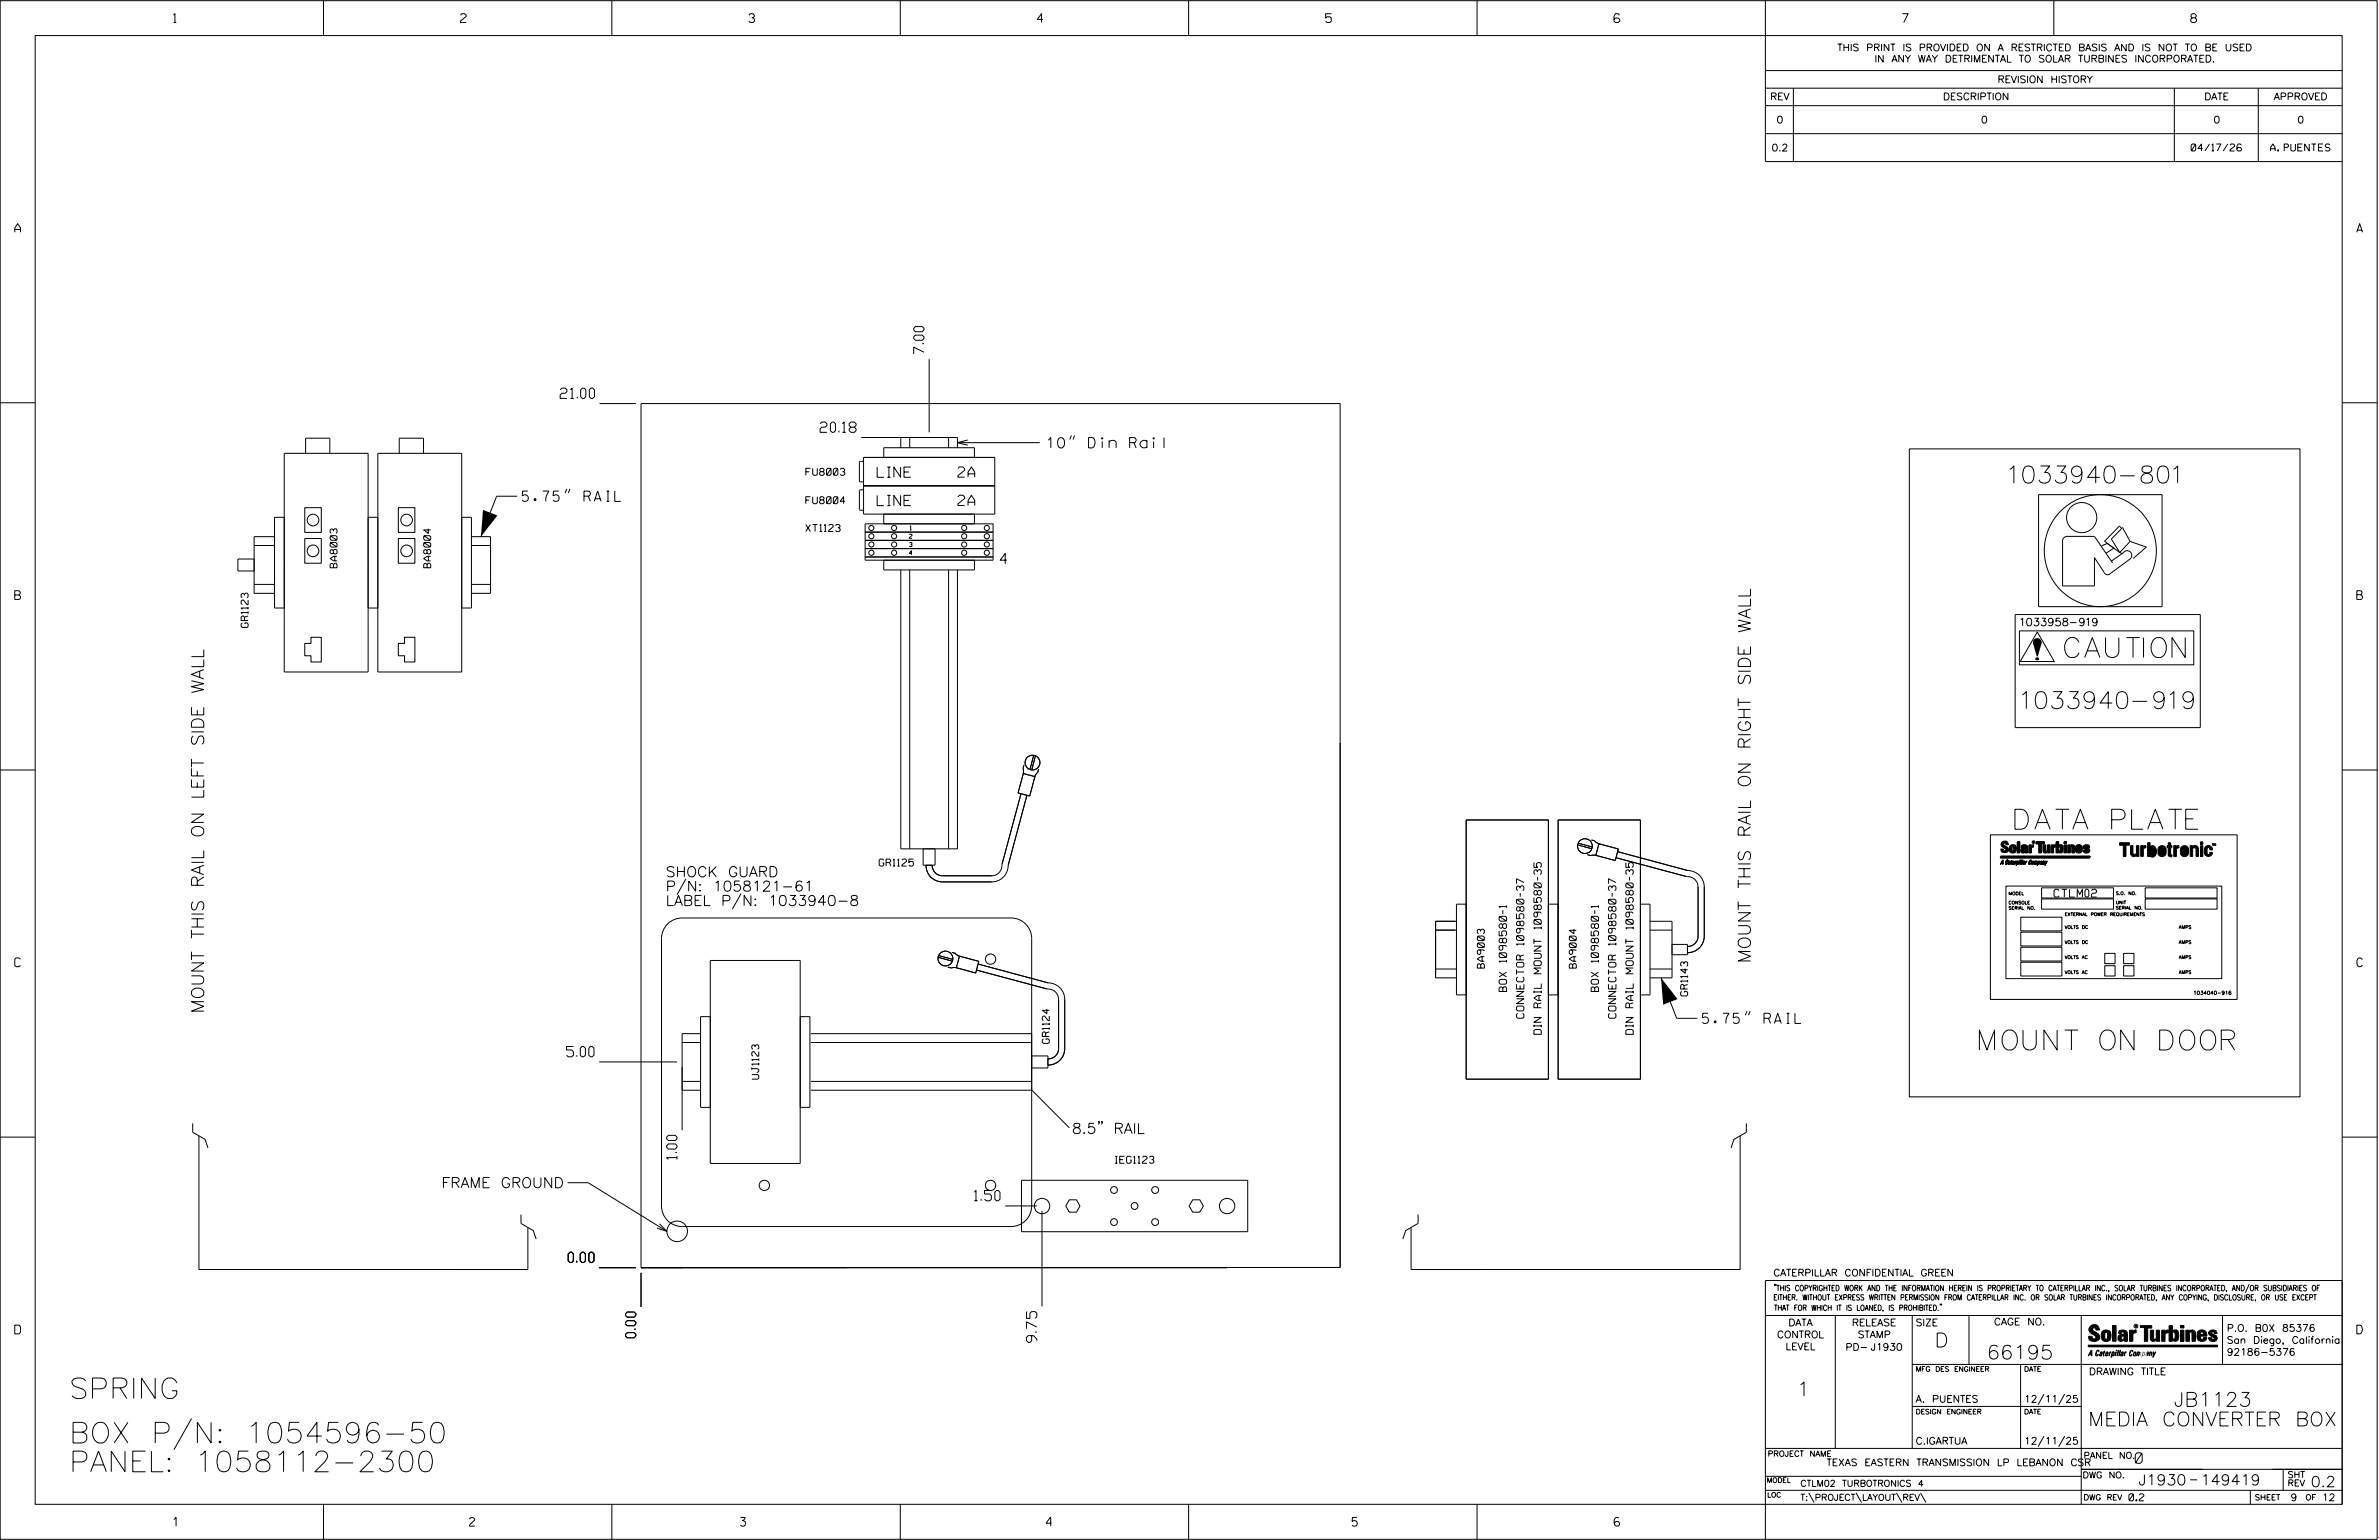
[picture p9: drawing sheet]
<svg xmlns="http://www.w3.org/2000/svg" width="864mm" height="559mm" viewBox="0 0 864 559" stroke-linecap="round" stroke-linejoin="round" font-family="sans-serif">
<defs><g id="words">
<g font-size="7.5">
<text x="25.1" y="507.5">SPRING</text>
<text x="25.1" y="523.6">BOX P/N: 1054596-50</text>
<text x="25.1" y="534">PANEL: 1058112-2300</text>
</g>
<g font-size="7.2">
<text x="749.5" y="238.6">CAUTION</text>
<text x="731.4" y="300.9">DATA PLATE</text>
<text x="718.5" y="381">MOUNT ON DOOR</text>
</g>
<g font-size="6.2">
<text x="729.6" y="175.3">1033940-801</text>
<text x="734.1" y="257.1">1033940-919</text>
</g>
<g font-size="5.1">
<text x="702.3" y="488.8">D</text>
<text x="721.2" y="493.2">66195</text>
<text x="652.2" y="506.5">1</text>
<text x="789.1" y="510.3">JB1123</text>
<text x="758" y="517.4">MEDIA CONVERTER BOX</text>
</g>
<g font-size="4.5">
<text x="635.4" y="349.5" transform="rotate(-90 635.4 349.5)">MOUNT THIS RAIL ON RIGHT SIDE WALL</text>
<text x="74" y="367.7" transform="rotate(-90 74 367.7)">MOUNT THIS RAIL ON LEFT SIDE WALL</text>
</g>
<g font-size="3.8">
<text x="775.1" y="531">0</text>
<text x="776.3" y="538.9">J1930</text>
<text x="798.8" y="538.9">149419</text>
<text x="838.8" y="539.5">0.2</text>
</g>
<g font-size="3.7">
<text x="335.4" y="128.4" transform="rotate(-90 335.4 128.4)">7.00</text>
<text x="203.3" y="144.6">21.00</text>
<text x="297.7" y="156.9">20.18</text>
<text x="380.2" y="162.5">10&quot; Din Rail</text>
<text x="318.4" y="173.2">LINE</text>
<text x="347.7" y="173.2">2A</text>
<text x="189.6" y="181.9">5.75&quot; RAIL</text>
<text x="318.4" y="183.5">LINE</text>
<text x="347.7" y="183.4">2A</text>
<text x="363.1" y="204.6">4</text>
<text x="241.7" y="323.4">P/N: 1058121-61</text>
<text x="241.7" y="318.2">SHOCK GUARD</text>
<text x="241.7" y="328.6">LABEL P/N: 1033940-8</text>
<text x="618" y="371.4">5.75&quot; RAIL</text>
<text x="205.7" y="383.5">5.00</text>
<text x="389.1" y="411.3">8.5&quot; RAIL</text>
<text x="245.7" y="420.7" transform="rotate(-90 245.7 420.7)">1.00</text>
<text x="160.3" y="431">FRAME GROUND</text>
<text x="353.7" y="435.7">1.50</text>
<text x="206.3" y="458.1">0.00</text>
<text x="230.8" y="485.4" transform="rotate(-90 230.8 485.4)">0.00</text>
<text x="376.4" y="487.1" transform="rotate(-90 376.4 487.1)">9.75</text>
</g>
<g font-size="3.2">
<text x="63" y="8.2">1</text>
<text x="167.2" y="8.2">2</text>
<text x="271.8" y="8.2">3</text>
<text x="376.5" y="8.2">4</text>
<text x="481.2" y="8.2">5</text>
<text x="690.6" y="8.2">7</text>
<text x="795.3" y="8.2">8</text>
<text x="5.4" y="84.3">A</text>
<text x="855.5" y="84.3">A</text>
<text x="5.4" y="217.5">B</text>
<text x="855.6" y="217.5">B</text>
<text x="5.4" y="350.8">C</text>
<text x="855.6" y="350.8">C</text>
<text x="5.4" y="484">D</text>
<text x="855.6" y="484">D</text>
<text x="62.8" y="553.8">1</text>
<text x="170.4" y="553.8">2</text>
<text x="268.8" y="553.8">3</text>
<text x="379.8" y="553.8">4</text>
<text x="490.8" y="553.8">5</text>
<text x="585.9" y="553.8">6</text>
</g>
<g font-size="2.8">
<text x="733.6" y="227.1">1033958-919</text>
<text x="745.6" y="325.5">CTLM02</text>
</g>
<g font-size="2.7">
<text x="546.9" y="359.8" transform="rotate(-90 546.9 359.8)">BOX 1098580-1</text>
<text x="580.3" y="359.8" transform="rotate(-90 580.3 359.8)">BOX 1098580-1</text>
<text x="553.2" y="369.5" transform="rotate(-90 553.2 369.5)">CONNECTOR 1098580-37</text>
<text x="586.6" y="369.5" transform="rotate(-90 586.6 369.5)">CONNECTOR 1098580-37</text>
<text x="559.5" y="375.3" transform="rotate(-90 559.5 375.3)">DIN RAIL MOUNT 1098580-35</text>
<text x="592.9" y="375.3" transform="rotate(-90 592.9 375.3)">DIN RAIL MOUNT 1098580-35</text>
</g>
<g font-size="2.5">
<text x="666.9" y="18.5">THIS PRINT IS PROVIDED ON A RESTRICTED BASIS AND IS NOT TO BE USED</text>
<text x="680.5" y="22.6">IN ANY WAY DETRIMENTAL TO SOLAR TURBINES INCORPORATED.</text>
<text x="725.1" y="30">REVISION HISTORY</text>
<text x="642.6" y="36.3">REV</text>
<text x="705.3" y="36.3">DESCRIPTION</text>
<text x="800.2" y="36.3">DATE</text>
<text x="825.4" y="36.3">APPROVED</text>
<text x="644.9" y="44.7">0</text>
<text x="719.1" y="44.7">0</text>
<text x="803.5" y="44.7">0</text>
<text x="834" y="44.7">0</text>
<text x="643.1" y="54.8">0.2</text>
<text x="795.4" y="54.8">04/17/26</text>
<text x="824.2" y="54.8">A. PUENTES</text>
<text x="292.5" y="172.5">FU8003</text>
<text x="292.5" y="182.8">FU8004</text>
<text x="292.5" y="192.9">XT1123</text>
<text x="122.4" y="206" transform="rotate(-90 122.4 206)">BA8003</text>
<text x="156.3" y="206" transform="rotate(-90 156.3 206)">BA8004</text>
<text x="90.1" y="227.7" transform="rotate(-90 90.1 227.7)">GR1123</text>
<text x="319.2" y="314.3">GR1125</text>
<text x="538.8" y="351.3" transform="rotate(-90 538.8 351.3)">BA9003</text>
<text x="572.2" y="351.3" transform="rotate(-90 572.2 351.3)">BA9004</text>
<text x="612.6" y="361.4" transform="rotate(-90 612.6 361.4)">GR1143</text>
<text x="380.9" y="378.6" transform="rotate(-90 380.9 378.6)">GR1124</text>
<text x="275.4" y="391.6" transform="rotate(-90 275.4 391.6)">UJ1123</text>
<text x="404.8" y="422.1">IEG1123</text>
<text x="643.8" y="463">CATERPILLAR CONFIDENTIAL GREEN</text>
<text x="645.1" y="485.5">CONTROL</text>
<text x="649.2" y="481.1">DATA</text>
<text x="672.3" y="481.1">RELEASE</text>
<text x="674.4" y="485.5">STAMP</text>
<text x="695.4" y="481.1">SIZE</text>
<text x="723.8" y="480.8">CAGE NO.</text>
<text x="808.4" y="483.1">P.O. B0X 85376</text>
<text x="648.2" y="489.8">LEVEL</text>
<text x="669.9" y="490">PD- J1930</text>
<text x="808.4" y="487.5">San Diego, California</text>
<text x="808.4" y="491.8">92186-5376</text>
<text x="758.3" y="498.9">DRAWING TITLE</text>
<text x="695.4" y="508.9">A. PUENTES</text>
<text x="734.8" y="508.9">12/11/25</text>
<text x="695.4" y="524.1">C.IGARTUA</text>
<text x="734.8" y="524.1">12/11/25</text>
<text x="663" y="531.9">TEXAS EASTERN TRANSMISSION LP LEBANON CSR</text>
<text x="772.8" y="544.6">0.2</text>
<text x="831.5" y="544.6">9</text>
<text x="842.9" y="544.6">12</text>
</g>
<g font-size="2.3">
<text x="756.4" y="529.2">PANEL NO.</text>
<text x="653.5" y="539.4">CTLM02 TURBOTRONICS 4</text>
<text x="756" y="536.3">DWG NO.</text>
<text x="830.4" y="539.3">REV</text>
<text x="830.4" y="536.2">SHT</text>
<text x="653.5" y="544.5">T:\PROJECT\LAYOUT\REV\</text>
</g>
<g font-size="2">
<text x="643.8" y="468.4">&quot;THIS COPYRIGHTED WORK AND THE INFORMATION HEREIN IS PROPRIETARY TO CATERPILLAR INC., SOLAR TURBINES INCORPORATED, AND/OR SUBSIDIARIES OF</text>
<text x="643.8" y="471.8">EITHER. WITHOUT EXPRESS WRITTEN PERMISSION FROM CATERPILLAR INC. OR SOLAR TURBINES INCORPORATED, ANY COPYING, DISCLOSURE, OR USE EXCEPT</text>
<text x="644" y="475.6">THAT FOR WHICH IT IS LOANED, IS PROHIBITED.&quot;</text>
<text x="641.7" y="528.5">PROJECT NAME</text>
<text x="756.3" y="544.3">DWG REV</text>
<text x="818.5" y="544.3">SHEET</text>
<text x="836.9" y="544.3">OF</text>
</g>
<g font-size="1.8">
<text x="695.4" y="497.6">MFG DES ENGINEER</text>
<text x="734.8" y="497.6">DATE</text>
<text x="695.4" y="513.1">DESIGN ENGINEER</text>
<text x="734.8" y="513.1">DATE</text>
<text x="641.3" y="538">MODEL</text>
<text x="641.5" y="543.3">LOC</text>
</g>
<g font-size="1.5">
<text x="330.1" y="195.3">2</text>
<text x="330.4" y="192.3">1</text>
<text x="330.1" y="198.3">3</text>
<text x="330.1" y="201.3">4</text>
</g>
<text font-size="1.3" x="796.2" y="360.9">1034040-916</text>
<g font-size="1.1">
<text x="729.1" y="324.8">MODEL</text>
<text x="729.1" y="328.1">CONSOLE</text>
<text x="768.1" y="324.7">S.O. NO.</text>
<text x="768.1" y="328">UNIT</text>
<text x="768.1" y="330">SERIAL NO.</text>
<text x="729.1" y="330">SERIAL NO.</text>
<text x="749.5" y="332.3">EXTERNAL POWER REQUIREMENTS</text>
<text x="749.5" y="337">VOLTS DC</text>
<text x="790.9" y="337">AMPS</text>
<text x="749.5" y="342.4">VOLTS DC</text>
<text x="749.5" y="347.9">VOLTS AC</text>
<text x="790.9" y="342.4">AMPS</text>
<text x="790.9" y="347.9">AMPS</text>
<text x="749.5" y="353.3">VOLTS AC</text>
<text x="790.9" y="353.3">AMPS</text>
</g>
<text font-size=".9" x="775.1" y="481.7">R</text>
</g></defs>
<g fill="none" stroke="#000" stroke-width=".36">
<path d="M.1 .2h862.8v558.4h-862.8zM12.8 12.9h837.4v533h-837.4zM117.4 .2v12.7M222.1 .2v12.7M326.8 .2v12.7M431.5 .2v12.7M536.2 .2v12.7M587.9 5.5l-.5-.5h-1l-.5 1v1.7l.5 .4h1l.6-.4v-.6l-.6-.5h-1l-.5 .5M640.9 .2v58.4h209.3M745.6 .2v12.7M640.9 25.6h209.3M640.9 32h209.3"/>
<path d="M640.9 38.3h209.3M651 32v26.6M789.3 32v26.6M819.8 32v26.6M640.9 48.5h209.3M337.3 130.3v26.6M.1 146.2h12.7M217.6 146.4h13.2M312.6 158.8h35v3.7M327 158.8v3.7M330.2 158.8v3.7M344.3 158.8v3.7"/>
<path d="M351.3 159.7l-3.7 .9 3.7 .9M388.9 158l-.6 1.5M390.1 158l-.6 1.5M850.2 146.2h12.7M110.9 164.5v-5.5h8.8v5.5M144.9 164.5v-5.5h8.8v5.5M205.7 177.4l-.6 1.5M206.9 177.4l-.6 1.5M313.5 167.4h-1.2l-.3 .3v6.9l.3 .2h1.2M313.5 177.7h-1.2l-.3 .3v6.8l.3 .3h1.2M313.5 166h47.6v20.5h-47.6zM313.5 176.3h47.6"/>
<path d="M320.8 166v-3.5h32.9v3.5M347.6 160.6h29.8M693.1 162.9h141.8v235.1h-141.8zM740 179.5h44.9v40.6h-44.9zM92.3 197.9h7.3M99.4 194.7h-7.1v20.6h7.3M110.6 195.4h6v9h-6zM110.6 184.2h6v9h-6zM144.6 195.4h6v9h-6zM144.6 184.2h6v9h-6zM171.1 194.7h7v20.6h-7M171.2 197.9h6.9"/>
<path d="M187.7 180.1h-7.4l-5.7 14.6M314 190.1h46.5v13.2h-46.5zM314 193.1h46.5M314 196.1h46.5M314 199.1h46.5M320.8 186.5v3.6M353.7 186.5v3.6M748.7 196.6v16h11.6v-10.3M750.5 194.6h9.8l6.6 9.6M750.6 194.6a1.74 1.74 0 0 0-1.9 2.1M762.9 198l2.1-.8 2.3 1.7-2.7 1.8M770.2 191.8l-.8-.9-5.4 5.5 5.5 4.1"/>
<path d="M773.3 196.5l-2.8-5.1-4.1 4.2 3.1 4.9M773.3 196.5l5.8 2-4.7 4.1M773.3 196.5l-3.8 4M92.3 212.1h7.3M92.3 202.8h-5.9v4.4h5.9M103.2 204.2v-39.7h30.4v39.7M137.2 204.2v-39.7h30.4v39.7M171.1 212.1h7M314 202.1h46.5M320.8 203.3v3.5h32.9v-3.5M327 206.8v101.2h20.6v-101.2M330.2 206.8v101.2"/>
<path d="M344.3 206.8v101.2M760.3 202.3l3.5 5.5a1.33 1.33 0 0 0 2.2 .4l7.2-5.4M769.5 200.5l.9 .3M773.2 202.9a1.7 1.7 0 0 0 .1-2.6 1.7 1.7 0 0 0-2.6 .3l-4.3 3M103.2 220.6h-3.5v-32.9h3.5v56.1h30.4v-56.1h3.6v56.1h30.4v-56.1h3.5v32.9h-3.5M110.6 233.5h2.3v-2.3h3.7v9h-3.7v-2.3h-2.3zM133.6 220.6h3.6M144.6 233.5h2.3v-2.3h3.7v9h-3.7v-2.3h-2.3zM731.5 223h67.2v41h-67.2zM733.1 228.9h63.3v12.3h-63.3zM739 239.1l.1 .2M739.1 238.9l.1 .1"/>
<path d="M739.1 239l.2 .2M739.2 239.2l.2 .2M739.2 238.9l.2 .1M739.2 238.8h.2M739.3 239.1l.2 .2M739.4 239.3l.1 .1M739.5 238.9l.1 .2M739.5 239.1l.2 .2M739.5 238.7l-.5 .5M739.5 238.9l-.2-.2-.2 .4M739.6 229.3l6.1 10.7h-12.3zM739.6 238.8l.1 .2"/>
<path d="M739.6 239.3l.1 .2M739.6 239l.2 .2M739.7 238.8l-.6 .5M739.7 239.2l.2 .2M739.8 238.9l.2 .1M739.8 239.4h.1M739.8 239.1l.2 .2M739.9 238.8l-.8 .5M739.9 238.8l-.7 .6M739.9 239.3h.1M740 238.8l-.6 .7M740 238.9l.1 .2-.4 .4"/>
<path d="M740 239.1l.1 .1M740.1 238.9l-.6 .6M740.1 239.1l-.3 .3M740.6 233.5l-2 1.3M.1 279.4h12.7M371.7 277.6l-.3 1.3v2.1M375.2 274.1l-1.3 5.1M375.9 274.2l-1.4 5.2M377 279l-.3 1.2-.8 1-.3 .9M850.2 279.4h12.7M370.6 288l-6.8 25.5a3.9 3.9 0 0 1-3.8 4.3h-17.9a3.7 3.7 0 0 1-3.7-3.9M371.5 280.7l4.2 1.1-1.9 7.1-4.2-1.2z"/>
<path d="M372.8 288.6l-6.8 25.4a6 6 0 0 1-6 6h-17.9a5.9 5.9 0 0 1-5.9-6.1M532.2 297.5h29.9v94.1h-29.9zM565.6 297.5h29.9v94.1h-29.9zM249 318.9l-3.2 5.8M335.1 308v5.9h4.3v-5.9M572.7 306.6l5.2 1.4M572.9 306l5.1 1.3M576.3 310.1l1.2 .4 .8-.2 1.3 .1M577.7 304.8l1.2 .3 .6 .6 1.2 .5M580.4 306.2l7.1 1.8-1.1 4.2-7.1-1.8zM586.6 311.2l25.5 6.8a3.9 3.9 0 0 1 4.3 3.8v17.9a3.7 3.7 0 0 1-3.8 3.7M587.2 309l25.5 6.9a6 6 0 0 1 6 5.9v17.9a6 6 0 0 1-6.1 6"/>
<path d="M722.5 302.9h89.6v59.8h-89.6zM726.2 310.9h32.3v.4h-32.3zM726.2 310.9h32.4v.4h-32.4zM726.2 310.7h32.4v.4h-32.4zM726.3 310.7h32.4v.4h-32.4zM726.7 305.6a1.53 1.53 0 0 1 2.1 0l.3 .9h-.9l-.5-.6-.4 .5 .3 .4a1.68 1.68 0 0 1 1.5 2 1.85 1.85 0 0 1-2.6 .2l-.2-.9h.9l.1 .5 .4 .2 .5-.5-.3-.4a1.52 1.52 0 0 1-1.2-2.3zM726.9 312.2l.2 1.5-.2-.4h-.5l-.2 .4zM726.9 312.3v.9h-.4zM727 312l.2 1.4-.2-.3h-.5l-.3 .3zM727 312.2v.8h-.4zM728.3 312.2l.4-.2 .3 .2-.1 .2-.2-.3-.3 .2-.1 1 .5-.2-.5 .4-.2-.3zM728.4 312.2l.5 .1-.1 .3-.2-.3-.3 .2-.2 .9 .2 .2 .4-.4-.5 .5-.2-.3z"/>
<path d="M729.2 313.2l.3-.1-.3 .5zM729.3 312.7l.4 .1-.2 .9-.6-.1 .2-.4 .4-.1 .1-.4-.5 .2zM729.3 313l.3-.1-.4 .4zM729.3 312.5h.4l.1 .2-.2 .7-.4 .1-.1-.3 .6-.5h-.5zM730 312.5l.4-.3-.1 .3h.2l-.4 1zM730.1 312.4l.3 .2-.4 1.1-.1-1zM730.6 309.1a1.64 1.64 0 0 0 0-2.1v-.3l1.1 .4 .2 1-.2 1-1.1 .5M730.7 312.7l.5 .1-.1 .4h-.5l.1 .4 .4-.3-.4 .4-.2-.3zM730.7 312.8l.3-.1v.4h-.4zM730.7 308.9l.4-.2a1.7 1.7 0 0 0-.4-1.9v-.3l.6 .1 .5 .3 .2 1-.2 1.1-1.1 .4M730.8 312.5l.5 .1-.1 .4h-.5v.3l.5-.1-.4 .3-.2-.2zM730.8 312.6l.3-.1v.4h-.4z"/>
<path d="M731.6 312.6l.3 .1-.6 1zM731.7 312.5l.3-.1-.6 1zM732.2 312.6l.2 .1a.47 .47 0 0 1 .3 .6 .47 .47 0 0 1-.6 .2l-.3 .5zM732.3 305.6h.8v3.9h-.8zM732.3 312.5h.2a.48 .48 0 0 1 .2 .6 .48 .48 0 0 1-.5 .2l-.3 .5zM732.4 305.4h.8v3.9h-.8zM732.4 312.7l.2 .4-.3 .5zM732.4 312.6a.42 .42 0 0 1 .3 .4 .42 .42 0 0 1-.4 .4zM733.1 312.6l-.3 1.1zM733.2 312.5l-.3 .9zM733.3 312.3h.1M733.4 312.2h.1"/>
<path d="M733.7 312.2l-.4 1.5zM733.8 312l-.4 1.4zM734.1 306.7l.3-.1a1.18 1.18 0 0 1 1.6 .8l.1 1.9h-.8l-.1-2.2h-.6v.3h-.9zM734.2 312.2l-.4 1.5zM734.3 312l-.4 1.4zM734.4 313.2l.5-.3-.3 .5zM734.5 313.2l.3-.1-.4 .5zM734.5 312.7h.4l-.1 1-.6-.1 .3-.5h.3l-.1-.4-.3 .2zM734.6 312.5h.4v.2l-.2 .7-.3 .1-.2-.3 .6-.4-.1-.3-.4 .2zM735.2 308.6l-.2 .3h-.6l.2-.6 .6-.1v-.4l-1.1 .1a.96 .96 0 0 0-.4 1.4 .94 .94 0 0 0 1.5-.2M735.2 307.7v1.8h.8v-1.9a1.19 1.19 0 0 0-1.2-.9 1.19 1.19 0 0 0-1.1 .9h.8l.3-.5 .3 .1v.6M735.3 308.4l-.1 .4h-.7l.2-.8h.6v-.4l-1.1 .1a.95 .95 0 0 0-.1 1.6l.9-.1 .3-.3"/>
<path d="M735.3 312.6l.4 .1-.6 1zM735.4 312.5l.4-.1-.6 1zM736.5 306.8h.8v.3l.8-.4v.7l-.6 .2-.1 1.9h-.9zM736.6 306.6h.8v.3l.8-.4v.7l-.6 .2-.2 1.9h-.8zM736.8 312.3l.4-.3 .2 .2v.3l-.2-.4-.3 .2-.3 .9 .4 .2 .2-.3-.4 .4-.3-.2zM736.8 312.3h.4l.1 .3-.2-.3-.3 .2-.3 .9 .2 .2 .4-.3-.4 .4-.3-.3zM737.6 312.8h.6l-.3 .7-.3 .2zM737.7 312.6h.5l-.2 .8-.3 .1-.2-.1zM737.7 312.8h.3l-.3 .8zM737.8 312.6h.3l-.3 .8zM738 305.6l.4-.2-.4-.1v.6M738.2 305.6l.2 .3"/>
<path d="M738.5 312.6l.9 .1-.2 1v-1l-.4 1v-1l-.5 1zM738.6 312.5h.9l-.2 .9v-.9l-.4 .9v-.9l-.6 .9zM739.1 305.6h2.9v.6h-1v3.3h-.9v-3.3h-1zM739.2 305.4h2.9v.6h-1v3.3h-.9v-3.3h-1zM739.8 312.6l.6 .2-.1 .2-.8 1zM739.9 312.5l.4-.1 .1 .4-.2 .6-.4-.1-.2 .5zM740 312.8h.2l-.3 .8zM740.1 312.6l.2 .1-.3 .7zM740.7 313.2l.5-.3-.2 .4zM740.8 313.2l.2-.1-.3 .5zM740.8 312.7h.4l-.2 1-.5-.1 .3-.5h.3l-.1-.4-.3 .2zM740.9 312.5h.4v.2l-.2 .7-.3 .1-.2-.3 .6-.4-.1-.3-.4 .2z"/>
<path d="M741.6 312.6l.5 .1-.2 1v-1l-.5 1zM741.6 306.8h.9v1.8l.3 .5 .4-.5v-1.8h.8v2.7h-.8v-.3l-.8 .4-.5-.2-.3-.4zM741.7 312.5h.5l-.2 .9v-.9l-.6 .9zM741.8 306.6h.8v1.9l.3 .4 .4-.4v-1.9h.8v2.7h-.8v-.3l-.8 .4-.5-.2zM742.4 312.6l.1 .9 .6-.9-.9 1.4zM742.5 312.5l.1 .8 .6-.8-.9 1.3zM744.5 306.8h.8v.3l.9-.4v.7l-.8 .3v1.8h-.9zM744.6 306.6h.9v.3l.8-.4v.7l-.8 .3v1.8h-.9zM746.4 305.6h.9l-.1 3.9h-.8zM746.5 305.4h.8v3.9h-.8zM747.3 307a.9 .9 0 0 1 1.4 .1l-.2 2.3-1 .1-.3-.3v-.7l.3 .6a1.36 1.36 0 0 0 0-1.9l-.3 .4zM747.3 306.8a.93 .93 0 0 1 1.5 .1v1.9a.87 .87 0 0 1-1.5 .2v-.7l.3 .6a1.36 1.36 0 0 0 0-1.9l-.3 .4z"/>
<path d="M749.2 306.8h.9v2.7h-.9zM749.2 305.6h.9v.6h-.9zM749.3 306.6h.9v2.7h-.9zM749.3 305.4h.9v.6h-.9zM750.6 306.8h.9v.2a.88 .88 0 0 1 1.5 .3v2.2h-.9l-.2-2.3-.4 .1v2.2h-.9zM750.7 306.6h.9v.2l.5-.3 .7 .2 .3 .4v2.2h-.9l-.1-2.3-.5 .2v2.1h-.9zM753.6 306.9l1.1-.4v.5a1.24 1.24 0 0 0 0 1.9l.4-.5h.8a1.32 1.32 0 0 1-1.8 .9 1.32 1.32 0 0 1-.6-1.9zM753.7 306.9l.9-.2v.5a1.28 1.28 0 0 0 .1 1.9l.2-.5h.9a1.33 1.33 0 0 1-1.8 .9 1.33 1.33 0 0 1-.6-1.9zM754.6 306.7a1.22 1.22 0 0 1 1.2 1.6h-1.6v-.5h.8zM754.7 306.5a1.18 1.18 0 0 1 1.2 1.5h-1.6v-.4l.8 .1zM756.3 307.1l1.1-.4a.87 .87 0 0 1 1.1 .9h-.9l-.2-.4-.4 .2 1.3 .8a.8 .8 0 0 1 .1 .9 .8 .8 0 0 1-.8 .5l-1.1-.2-.2-.4-.1-.4h.8l.4 .5 .3-.3-1.4-1zM756.4 306.9l1.1-.4a.83 .83 0 0 1 1.1 .9h-.9l-.2-.4-.4 .2 1.3 .8a.78 .78 0 0 1 .1 1 .78 .78 0 0 1-.8 .4l-1.1-.2-.2-.4-.1-.4h.8l.4 .5 .3-.3-1.4-1z"/>
<path d="M769.4 305.8h3.6v.9h-1.3v4.1h-.9v-4.1h-1.4zM770.7 305.8l-.9 .9M771.7 310.3l-.5 .5M773.4 306.8h.9v2.6a.64 .64 0 0 0 .7 .6 .64 .64 0 0 0 .5-.8v-2.4h.9v4h-.9v-.6a1.13 1.13 0 0 1-1.3 .6 1.13 1.13 0 0 1-.8-1.2zM777.1 306.8h1v.4l.9-.4v.8l-.6 .1-.3 .5v2.6h-1zM778.1 309.5l-1 1M779.6 305.8h.9v1.6a1.3 1.3 0 0 1 1.5-.4 1.3 1.3 0 0 1 .8 1.5 1.71 1.71 0 0 1-.3 1.8 1.71 1.71 0 0 1-1.8 .5l-.2-.2v.2h-.9zM780.9 307.8l.3-.1a1.46 1.46 0 0 1 0 2.5 1.48 1.48 0 0 1-.3-2.4zM783.7 307.3a1.54 1.54 0 0 1 2.6 .7v1.7a1.52 1.52 0 0 1-1.5 1.1 1.52 1.52 0 0 1-1.5-1.1v-1.7zM784.4 307.7l.4-.2 .5 .5v1.7l-.5 .4-.4-.4zM785.3 309.7h.1M787.1 305.8h.9v1h.4v.8h-.4v2.3l.4 .2v.7l-.8 .1-.5-.6v-2.7h-.4v-.8h.4z"/>
<path d="M789.1 306.8h.9v.4l1-.4v.9l-.6 .1-.4 .4v2.6h-.9zM791.9 307.3a1.52 1.52 0 0 1 2.6 .7v1.7a1.52 1.52 0 0 1-1.5 1.1 1.52 1.52 0 0 1-1.5-1.1v-1.7zM792.6 307.7l.4-.2 .5 .5v1.7l-.5 .4-.5-.4zM793.5 309.7h.1M795.1 306.8h.8v.6a1.12 1.12 0 0 1 1.4-.6 1.12 1.12 0 0 1 .8 1.3v2.7h-.9v-2.8a.64 .64 0 0 0-.8-.4 .64 .64 0 0 0-.5 .7v2.5h-.8zM798.1 308h.1M798.8 306.8h.8v4h-.8zM798.8 305.5h.8v.9h-.8zM799.6 310l-.7 .8M800.2 309.7h.1M800.6 307.3a1.49 1.49 0 0 1 1.7-.4 1.49 1.49 0 0 1 .9 1.5h-1l-.1-.6-.4-.3-.5 .5v1.6l.2 .4h.5l.2-.7h1.1a1.52 1.52 0 0 1-1.3 1.5 1.52 1.52 0 0 1-1.7-1.1v-1.7zM801.5 310.8h.1"/>
<path d="M801.7 310.8h.1M802.1 309.6h.1M803.5 306.1l-.2 .3M803.6 306.1l-.3 .7-.2-.7h.8l.2 .6 .1-.6h.2v.7l-.2-.5-.2 .5-.2-.5-.1 .5v-.7M242.3 335.3a7.5 7.5 0 0 1 5.3-2.2h119.4a7.5 7.5 0 0 1 7.5 7.5v97a7.5 7.5 0 0 1-7.5 7.5h-119.4a7.5 7.5 0 0 1-7.5-7.5v-97a7.6 7.6 0 0 1 2.2-5.3zM269 324.2l-3.1 5.7M521.1 337.5h7.6M528.7 334.3h-7.6v20.5h7.6M532.2 328.1h-3.5v32.9h3.5M562.1 328.1h3.5M595.5 328.1h3.5v32.9h-3.5M599 334.3h8v20.5h-8"/>
<path d="M599 337.5h8M728.2 321.5h78.3v33.6h-78.3zM733.6 338.2h14.9v5.1h-14.9zM733.6 332.8h14.9v5h-14.9zM741.1 322.2h26.1v3.7h-26.1zM741.1 326.2h26.1v3.7h-26.1zM778.7 322.2h26.1v3.7h-26.1zM778.7 326.2h26.1v3.7h-26.1zM257.8 348.5h32.7v73.7h-32.7zM340.6 347.4l5.1 1.4M340.7 346.7l5.2 1.4M344.1 350.9l1.3 .4 .8-.2 1.3 .1"/>
<path d="M345.5 345.6l1.2 .3 .7 .6 1.2 .5M348.3 347l7 1.8-1.1 4.3-7-1.9zM354.5 352l25.4 6.8a3.9 3.9 0 0 1 4.4 3.8v17.9a3.7 3.7 0 0 1-3.9 3.7M355.1 349.8l25.4 6.9a6 6 0 0 1 6 5.9v17.9a6 6 0 0 1-6.1 6M521.1 351.6h7.6M599 351.6h8M603 354.8l5.6 14.7h7.5M607 342.7h5.6v3.7h-5.6M733.6 349.1h14.9v5.1h-14.9zM733.6 343.7h14.9v5h-14.9zM764 350.4h3.8v3.8h-3.8zM764 345.9h3.8v3.8h-3.8z"/>
<path d="M770.9 350.4h3.7v3.8h-3.7zM770.9 345.9h3.7v3.8h-3.7zM247.6 378.3h6.7M254.3 375.1h-6.7v35M257.8 368.9h-3.5v32.9h3.5M290.5 368.9h3.5v32.9h-3.5M294.4 375.1h80.1M294.4 378.3h80.2M562.1 361h3.5M634.2 366.9l-.6 1.5M635.3 366.9l-.6 1.5M217.5 385.3h28.2"/>
<path d="M247.6 392.4h6.7M247.6 395.6h6.7M294.4 392.4h80.2M294.4 395.6h80.2l13.6 13.6M374.5 383.2h5.9v4.3h-5.9M.1 412.6h12.7M70 407.6v3.2l4.5 2.7 1 3M72.2 412.2v48.5h93.9M399.1 407.1h-.4h.4l-.4 .9M400.2 407.1h-.4h.4l-.4 .9M631.7 412.2v48.5h-93.9M633.9 407.6v3.2l-4.5 2.7-1 3"/>
<path d="M850.2 412.6h12.7M206 429.2h7.5l28.6 17.6M364.9 437.6h11.5M370.8 428.3h82.1v18.6h-82.1zM378.2 439.5v34.6M388.2 435.4h2.6l1.2 2.2-1.2 2.2h-2.6l-1.3-2.2zM433 435.4h2.5l1.3 2.2-1.3 2.2h-2.5l-1.3-2.2zM189.1 440.7v3.2l4.5 2.6 1 3.1M191.6 445.6v15.1h-119.4M217.5 460h13.3M232.8 459.9h253.7v-313.5h-253.8v313.6h212.7M239.4 444l2.7 2.8-3.7-1.2"/>
<path d="M512.2 445.6v15.1h119.5M514.8 440.7v3.2l-4.5 2.6-1.1 3.1M232.7 461.9v12.3M640.9 477.3h209.3M644.2 466.1l-.1 .4M644.7 466.1l-.2 .4M666.2 477.3v48.3M694.2 477.3v48.3M704.4 473.3l-.1 .4M704.8 473.3l-.1 .4M714.8 477.3v17.8M755.5 477.3v68.6"/>
<path d="M806.8 477.3v17.8M816.5 466l-1.4 3.1M850.2 464.6h-209.3v94M850.2 464.8v81.1M694.2 495.1h156M733.5 495.1v30.5M758.6 481.4a2.02 2.02 0 0 1 3.1-.1l.5 1.3h-1.3l-.2-.6-.4-.2-.6 .1-.1 .4 .4 .7a2.46 2.46 0 0 1 2.2 2.9 2.83 2.83 0 0 1-3.8 .3l-.3-1.3h1.3l.2 .7 .6 .3 .5-.2 .2-.5-.4-.6-1.9-1.2-.4-.9zM759.2 491.3h-.7l.7-1.2v1.9h.2l-.1-2.1-1.3 2.1 .5-.5h.7M761.3 490l.3-.2 .4 .3-.1 .3-.3-.4-.4 .3-.3 1.6h.4l.4-.5-.3 .6-.4 .1-.3-.4zM762.6 490.6l.5-.1-.1 1.4h-.9a.74 .74 0 0 1 .9-.8l-.3 .7-.5 .1 .2-.5 .6-.2v-.5l-.7 .2zM763 483.2a2.17 2.17 0 0 1 3.1 0l.3 1.4-.3 1.5a2.17 2.17 0 0 1-3.1 0l-.3-1.5zM763.6 490.5l.4-.4 .2 .6h-.3l-.3 .9 .2 .4-.3-.1z"/>
<path d="M764.1 483.7l.5-.4 .4 .3v2.2l-.4 .2-.5-.2zM764.6 491.1l.6 .2v-.7l-.4-.1-.4 .6-.1 .8h.6M764.6 491.1l-.1 .8h.4M764.6 482.6v.8M764.8 490.7l.4 .1v.3h-.6zM765 491.5l-.1 .4zM766 490.5l-.5 1.5zM766 490.8l.4-.3-.4 .4M766.9 481h1.3v5.7h-1.3zM767 490.8l.5 .1-.3 .8-.4 .2zM767.3 490.5h-.5l-.5 2M767.3 490.5a.8 .8 0 0 1 .2 1 .8 .8 0 0 1-.9 .4l-.1 .6"/>
<path d="M767.3 490.5l-.1 .2M768.1 490.5l-.4 1.5zM768.2 489.9h.3l-.1 .2h-.2zM769 489.9l-.5 2.1zM769.7 489.9l-.6 2.1zM770.1 491.4l.5-.3-.5 .8zM770.4 491.9h.1M770.6 491.1l.1-.4-.7 .2 .1-.3 .6-.1 .2 .3-.5 1.1M770.6 491.1a.74 .74 0 0 0-.8 .8h.6M771 484.8h-.7l-.3 .6 .4 .7 .5-.3 .1-2.4h-.8l-.1 .4h-1.2a1.71 1.71 0 0 1 1.8-1.3 1.71 1.71 0 0 1 1.6 1.4v2.8h-1.1l-.1-.6M771 484.2l-1.5 .1a1.41 1.41 0 0 0 0 2.4l.5 .1 1.1-.7M771.2 486.1h-.1"/>
<path d="M771.4 490.5l.1 .3 .4-.3-.9 1.5zM771.5 490.8h.1M773 482.7h1.2v.5l.5-.5 .7-.1v1h-.6l-.5 .4-.1 2.7h-1.2zM773.3 490.3l.6-.4 .4 .2-.1 .4-.3-.4a1.28 1.28 0 0 0-.5 1.8l.6-.4-.1 .4-.8 .1zM774.7 490.8l.5-.3a.88 .88 0 0 1 .2 .9 .88 .88 0 0 1-.7 .7l-.2-.2zM774.8 490.9h.5l-.3 1h-.3l-.2-.2zM775.2 490.5l-.1 .2M776.8 481h4.3v.9h-1.5v4.8h-1.3M776.8 490.6l-.8 .2v-.3l-.4 1.5 .8-1.3v1.3l.3-1.2M779.3 491.1h.4M779.6 490.5h.3l-.3 1.4M779.6 490.7h.2l-.1 .4"/>
<path d="M779.7 491.1l-.1 .4M779.7 491.1l-.4 .2M780.1 492l.4-1.5 .1 .3 .3-.3 .3 .2-.3 1.3v-1.3l-.7 1.3M780.6 482.7h1.2v2.7l.1 .4 .4 .3 .4-.7v-2.7h1.2l.1 4h-1.3v-.5l-1.1 .6-.7-.3-.3-.7zM781.6 492.5l1-2-.8 1.3-.2-1.3-.2 2M784.7 482.7h1.2v.5l.5-.5 .7-.1v1h-.5l-.6 .4-.1 2.7h-1.2zM787.4 481h1.2v2a1.4 1.4 0 0 1 2.2 .2l.1 1.4-.4 1.9-1.5 .1-.4-.5v-1l.5 .9 .5-.3v-2.1l-.5-.4-.5 .7v2.8h-1.2zM791.5 482.7h1.3v4h-1.3zM791.5 481h1.3v.9h-1.3zM793.5 482.7h1.3v.4l.7-.5 1.1 .2 .4 .6v3.3h-1.3l-.2-3.4-.7 .2v3.2h-1.3zM794.8 483.1h.1M797.7 483.2a1.92 1.92 0 0 1 2.4-.5 1.92 1.92 0 0 1 1 2.1h-2.3v.8l.6 .5 .5-.3v-.5h1.2a1.83 1.83 0 0 1-2.1 1.4 1.83 1.83 0 0 1-1.5-2.1z"/>
<path d="M798.8 484.2v.6M799.1 483.4h.6l.2 .8h-1.1zM804.6 482.9a1.84 1.84 0 0 0-2.9 .8 3.3 3.3 0 0 0 2.2 1.9l-.5 .5-.4-.3-.1-.4h-1.2l.1 .6a1.92 1.92 0 0 0 2.9 .4M804.9 483.8h-1.2l-.2-.6-.5 .1-.1 .3 .1 .3 1.8 .9M805.1 488.1h-47.1v.6h47.1M69.5 514.7l-6.4 11.4M694.2 510.3h61.3M742 505.8l-2.2 3.9M749.5 505.8l-2.2 3.9M640.9 525.6h209.2M640.9 535.7h114.6M742 521.1l-2.2 3.8"/>
<path d="M749.5 521.1l-2.2 3.8M755.5 533.2h94.7M795 537h2.6M828.8 533.2v7.6M117.4 545.9v12.7M222.1 545.9v12.7M326.8 545.9v12.7M431.5 545.9v12.7M536.2 545.9v12.7M640.9 540.8h209.3M656.6 541.7l2 3.5M673.8 541.7l1.9 3.5"/>
<path d="M688.4 541.7l2 3.5M697.2 541.7l1.9 3.5M816.9 541v4.9M863.5 558h.1"/>
<circle cx="113.6" cy="188.7" r="2.11"/>
<circle cx="113.6" cy="199.9" r="2.11"/>
<circle cx="147.6" cy="188.7" r="2.11"/>
<circle cx="147.6" cy="199.9" r="2.11"/>
<circle cx="316.3" cy="194.6" r=".93"/>
<circle cx="316.3" cy="191.6" r=".93"/>
<circle cx="316.3" cy="197.6" r=".93"/>
<circle cx="324.6" cy="194.6" r=".94"/>
<circle cx="324.6" cy="191.6" r=".94"/>
<circle cx="324.6" cy="197.6" r=".94"/>
<circle cx="350" cy="194.6" r=".94"/>
<circle cx="350" cy="191.6" r=".94"/>
<circle cx="350" cy="197.6" r=".94"/>
<circle cx="358.2" cy="191.6" r=".93"/>
<circle cx="358.2" cy="194.6" r=".93"/>
<circle cx="358.2" cy="197.6" r=".93"/>
<circle cx="755.7" cy="187.8" r="5.5"/>
<circle cx="762.4" cy="199.8" r="20.3"/>
<circle cx="316.3" cy="200.6" r=".93"/>
<circle cx="324.6" cy="200.6" r=".94"/>
<circle cx="350" cy="200.6" r=".94"/>
<circle cx="358.2" cy="200.6" r=".93"/>
<circle cx="374.8" cy="276.7" r="2.69"/>
<circle cx="575.3" cy="307" r="2.68"/>
<circle cx="738.2" cy="305.6" r=".49"/>
<circle cx="343.2" cy="347.8" r="2.69"/>
<circle cx="359.6" cy="348" r="1.87"/>
<circle cx="277.5" cy="430.1" r="1.87"/>
<circle cx="359.6" cy="430.1" r="1.86"/>
<circle cx="378.3" cy="437.6" r="2.79"/>
<circle cx="404.4" cy="431.8" r="1.23"/>
<circle cx="411.9" cy="437.6" r="1.24"/>
<circle cx="419.3" cy="431.8" r="1.24"/>
<circle cx="445.4" cy="437.6" r="2.79"/>
<circle cx="245.8" cy="446.8" r="3.7"/>
<circle cx="404.4" cy="443.4" r="1.23"/>
<circle cx="419.3" cy="443.4" r="1.24"/>
<circle cx="775.4" cy="481.2" r=".69"/>
</g>
<g fill="#000">
<path d="M175.3 185l5.3 2-6 7.7zM732.4 305.4h.8v3.9h-.8zM733.2 312.5l-.3 .9zM733.8 312l-.4 1.4zM734.3 312l-.4 1.4zM749.3 306.6h.9v2.7h-.9zM749.3 305.4h.9v.6h-.9zM798.8 306.8h.8v4h-.8zM798.8 305.5h.8v.9h-.8zM603 354.8l6 7.7-5.3 2.1zM768.1 490.5l-.4 1.5zM768.2 489.9h.3l-.1 .2h-.2z"/>
<path d="M769 489.9l-.5 2.1zM769.7 489.9l-.6 2.1zM791.5 481h1.3v.9h-1.3zM791.5 482.7h1.3v4h-1.3zM758 488.1h47.1v.6h-47.1z"/>
<path d="M738.5 231.9a1.62 1.62 0 0 1 2.1 0 1.62 1.62 0 0 1 .3 2.1l-1.2 4.2h-.3l-1.4-4.6v-.9z" fill-rule="evenodd"/>
<path d="M727 312l-.8 1.4 .3-.3h.5l.2 .3zM727 312.1v.9h-.4z" fill-rule="evenodd"/>
<path d="M726.7 305.6a1.53 1.53 0 0 1 2.1 0l.3 .9h-.9l-.5-.6-.4 .5 .3 .4a1.68 1.68 0 0 1 1.5 2 1.85 1.85 0 0 1-2.6 .2l-.2-.9h.9l.1 .5 .4 .2 .5-.5-.3-.4a1.52 1.52 0 0 1-1.2-2.3z" fill-rule="evenodd"/>
<path d="M728.3 312.2l.4-.2 .3 .2-.1 .2-.2-.3-.3 .2-.1 1 .5-.2-.5 .4-.2-.3z" fill-rule="evenodd"/>
<path d="M729.3 312.5l-.1 .2h.5l-.6 .5 .1 .3 .4-.1 .2-.7-.1-.2zM729.3 313.1l.3-.2-.3 .5z" fill-rule="evenodd"/>
<path d="M730 312.5l.4-.3-.1 .3h.2l-.4 1z" fill-rule="evenodd"/>
<path d="M730.8 312.5l-.2 .6 .2 .4 .4-.3-.5 .1v-.3h.5l.1-.4zM730.8 312.6l.3-.1v.4h-.4z" fill-rule="evenodd"/>
<path d="M729.7 306.9l1-.4-.3 1.4v.8l.3 .2 .4-.2v-.8l-.4-1.4 1.1 .4 .2 1-.2 1.1a1.59 1.59 0 0 1-2.1 0l-.2-1.1z" fill-rule="evenodd"/>
<path d="M731.7 312.5l.3-.1-.6 1z" fill-rule="evenodd"/>
<path d="M732.3 312.5l-.4 1.3 .3-.5a.48 .48 0 0 0 .5-.2 .48 .48 0 0 0-.2-.6zM732.4 312.6a.42 .42 0 0 1 .3 .4 .42 .42 0 0 1-.4 .4z" fill-rule="evenodd"/>
<path d="M733.7 308l.5-.3 1-.1v.4h-.5l-.2 .5 .3 .4 .4-.5 .1 .6a.95 .95 0 0 1-1.6-.1z" fill-rule="evenodd"/>
<path d="M734.6 312.5l-.2 .2 .4-.2 .1 .3-.6 .4 .2 .3 .3-.1 .2-.7v-.2zM734.4 313.2l.5-.3-.3 .5z" fill-rule="evenodd"/>
<path d="M734.1 306.7l.3-.1a1.18 1.18 0 0 1 1.6 .8l.1 1.9h-.8l-.1-2.2h-.6v.3h-.9z" fill-rule="evenodd"/>
<path d="M735.4 312.5l.4-.1-.6 1z" fill-rule="evenodd"/>
<path d="M736.6 306.6h.8v.3l.8-.4v.7l-.6 .2-.2 1.9h-.8z" fill-rule="evenodd"/>
<path d="M737 312.1l.4 .1v.3l-.2-.4-.3 .2-.3 .9 .4 .2 .2-.3-.4 .4-.3-.2z" fill-rule="evenodd"/>
<path d="M737.7 312.6l-.2 .8 .2 .1 .3-.1 .2-.8zM737.8 312.6h.3l-.3 .8z" fill-rule="evenodd"/>
<path d="M738.6 312.5h.9l-.2 .9v-.9l-.4 .9v-.9l-.6 .9z" fill-rule="evenodd"/>
<path d="M739.9 312.5l-.3 1.3 .2-.5 .4 .1 .2-.6-.1-.4zM740.1 312.6l.2 .1-.3 .7z" fill-rule="evenodd"/>
<path d="M739.2 305.4h2.9v.6h-1v3.3h-.9v-3.3h-1z" fill-rule="evenodd"/>
<path d="M740.9 312.5l-.2 .2 .4-.2 .1 .3-.6 .4 .2 .3 .3-.1 .2-.7v-.2zM740.7 313.2l.5-.3-.2 .4z" fill-rule="evenodd"/>
<path d="M741.8 306.6h.8v1.9l.3 .4 .4-.4v-1.9h.8v2.7h-.8v-.3l-.8 .4-.5-.2z" fill-rule="evenodd"/>
<path d="M741.7 312.5h.5l-.2 .9v-.9l-.6 .9z" fill-rule="evenodd"/>
<path d="M742.5 312.5l.1 .8 .6-.8-.9 1.3z" fill-rule="evenodd"/>
<path d="M744.6 306.6h.9v.3l.8-.4v.7l-.8 .3v1.8h-.9z" fill-rule="evenodd"/>
<path d="M746.5 305.4h.8v3.9h-.8z" fill-rule="evenodd"/>
<path d="M747.3 306.8a.93 .93 0 0 1 1.5 .1v1.9a.87 .87 0 0 1-1.5 .2v-.7l.3 .6a1.36 1.36 0 0 0 0-1.9l-.3 .4z" fill-rule="evenodd"/>
<path d="M750.7 306.6h.9v.2l.5-.3 .7 .2 .3 .4v2.2h-.9l-.1-2.3-.5 .2v2.1h-.9z" fill-rule="evenodd"/>
<path d="M753.6 306.9l.8-.4 .3 .2a1.56 1.56 0 0 0 0 2.2l.4-.5h.8a1.32 1.32 0 0 1-1.8 .9 1.32 1.32 0 0 1-.6-1.9z" fill-rule="evenodd"/>
<path d="M754.7 306.5a1.18 1.18 0 0 1 1.2 1.5h-1.6v-.4l.8 .1z" fill-rule="evenodd"/>
<path d="M756.4 306.9l1.1-.4a.83 .83 0 0 1 1.1 .9h-.9l-.2-.4-.4 .2 1.3 .8a.78 .78 0 0 1 .1 1 .78 .78 0 0 1-.8 .4l-1.1-.2-.2-.4-.1-.4h.8l.4 .5 .3-.3-1.4-1z" fill-rule="evenodd"/>
<path d="M769.4 305.8h3.6v.9h-1.3v4.1h-.9v-4.1h-1.4z" fill-rule="evenodd"/>
<path d="M773.4 306.8h.9v2.8a.64 .64 0 0 0 .8 .4 .64 .64 0 0 0 .4-.8v-2.4h.9v4h-.9v-.6a1.13 1.13 0 0 1-1.3 .6 1.13 1.13 0 0 1-.8-1.2z" fill-rule="evenodd"/>
<path d="M777.1 306.8h1v.4l.9-.4v.8l-.6 .1-.3 .5v2.6h-1z" fill-rule="evenodd"/>
<path d="M779.6 305.8h.9v1.6a1.35 1.35 0 0 1 1.6-.3 1.35 1.35 0 0 1 .7 1.5 1.6 1.6 0 0 1-.3 1.8 1.6 1.6 0 0 1-1.9 .3l-1 .1z" fill-rule="evenodd"/>
<path d="M783.8 307.3a1.52 1.52 0 0 1 2.5 .7v1.7a1.52 1.52 0 0 1-1.4 1.1 1.52 1.52 0 0 1-1.5-1.1v-1.7z" fill-rule="evenodd"/>
<path d="M787.1 305.8h.9v1h.4v.8h-.4v2.4l.4 .1v.7a.88 .88 0 0 1-1.3-.7v-2.5h-.4v-.8h.4z" fill-rule="evenodd"/>
<path d="M789.1 306.8h.9v.4l1-.4v.9l-.6 .1-.4 .4v2.6h-.9z" fill-rule="evenodd"/>
<path d="M791.9 307.3a1.55 1.55 0 0 1 2.6 .7v1.7a1.53 1.53 0 0 1-1.5 1.1 1.53 1.53 0 0 1-1.4-1.1v-1.7z" fill-rule="evenodd"/>
<path d="M795.1 306.8h.8v.6a1.13 1.13 0 0 1 1.4-.6 1.13 1.13 0 0 1 .8 1.3v2.7h-.9v-2.8l-.2-.3a.67 .67 0 0 0-.8 0 .67 .67 0 0 0-.3 .6v2.5h-.8z" fill-rule="evenodd"/>
<path d="M800.7 307.1a1.5 1.5 0 0 1 1.7-.1 1.5 1.5 0 0 1 .8 1.4h-1v-.4a.49 .49 0 0 0-.5-.5 .49 .49 0 0 0-.5 .5v1.6a.51 .51 0 0 0 .7 .5 .51 .51 0 0 0 .2-.8h1.1a1.52 1.52 0 0 1-1.3 1.5 1.52 1.52 0 0 1-1.7-1.1v-1.7z" fill-rule="evenodd"/>
<path d="M803.1 306.1h.5l-.2 .7z" fill-rule="evenodd"/>
<path d="M803.7 306.1l.4 .6 .3-.6v.7l-.2-.5-.1 .5-.3-.5-.1 .5z" fill-rule="evenodd"/>
<path d="M759.2 489.9l-1.2 2.1 .5-.5h.7v.5h.2zM759.2 490.1v1.2h-.7z" fill-rule="evenodd"/>
<path d="M758.6 481.4a2.02 2.02 0 0 1 3.1-.1l.5 1.3h-1.3l-.2-.6-.4-.2-.6 .1-.1 .4 .4 .7a2.46 2.46 0 0 1 2.2 2.9 2.83 2.83 0 0 1-3.8 .3l-.3-1.3h1.3l.2 .7 .6 .3 .5-.2 .2-.5-.4-.6-1.9-1.2-.4-.9z" fill-rule="evenodd"/>
<path d="M761.3 490l.3-.2 .4 .3-.1 .3-.3-.4-.4 .3-.3 1.6h.4l.4-.5-.3 .6-.4 .1-.3-.4z" fill-rule="evenodd"/>
<path d="M762.6 490.6l.5-.1-.1 1.4h-.9a.74 .74 0 0 1 .9-.8l-.6 .3-.2 .5 .5-.1 .3-.6v-.5l-.7 .2z" fill-rule="evenodd"/>
<path d="M763.6 490.5l.4-.4 .2 .6h-.3l-.3 .9 .2 .4-.3-.1z" fill-rule="evenodd"/>
<path d="M764.8 490.5l.5 .3-.1 .5h-.6l.6-.2v-.3l-.4-.1-.3 1.2h.4l.3-.4-.6 .6-.3-.2v-.4z" fill-rule="evenodd"/>
<path d="M763 483.2a2.17 2.17 0 0 1 3.1 0l.3 1.4-.3 1.5a2.17 2.17 0 0 1-3.1 0l-.3-1.5zM764.1 483.7v2.1l.5 .2 .4-.2v-2.2l-.4-.3z" fill-rule="evenodd"/>
<path d="M766 490.5v.3l.4-.1-.4 .2-.5 1.1z" fill-rule="evenodd"/>
<path d="M766.8 490.5l-.5 2 .3-.6a.71 .71 0 0 0 .9-.5 .71 .71 0 0 0-.4-.9zM767 490.8l.5 .1-.3 .8-.4 .2z" fill-rule="evenodd"/>
<path d="M766.9 481h1.3v5.7h-1.3z" fill-rule="evenodd"/>
<path d="M770.1 490.6l.6-.1 .2 .3-.4 1.2-.5 .1-.2-.5 .3-.5h.5l-.7 .5v.3l.4-.1 .4-.9-.5-.2-.2 .2z" fill-rule="evenodd"/>
<path d="M769.4 482.8l-.5 1h1.2l.1-.4h.8v.8l-1.5 .1a1.41 1.41 0 0 0 0 2.4l.5 .1 1.1-.7 .1 .6h1.1v-2.8a1.79 1.79 0 0 0-2.4-1.2zM770.3 484.8h.7l-.1 1-.5 .3-.4-.7z" fill-rule="evenodd"/>
<path d="M771.4 490.5l.1 .3 .4-.3-.9 1.5z" fill-rule="evenodd"/>
<path d="M773 482.7h1.2v.5l.5-.5 .7-.1v1h-.6l-.5 .4-.1 2.7h-1.2z" fill-rule="evenodd"/>
<path d="M773.3 490.3l.6-.4 .4 .2-.1 .4-.3-.4a1.28 1.28 0 0 0-.5 1.8l.6-.4-.3 .5h-.6z" fill-rule="evenodd"/>
<path d="M774.7 490.8l-.2 1.1h.7a.96 .96 0 0 0 0-1.4zM774.8 490.9h.5l-.1 .6-.5 .4-.2-.2z" fill-rule="evenodd"/>
<path d="M776 490.5v.3l.4-.3 .2 .3 .7-.2-.3 1.4v-1.3l-.6 1.3v-1.3l-.8 1.3z" fill-rule="evenodd"/>
<path d="M776.8 481h4.3v.9h-1.5v4.8h-1.3v-4.8h-1.5z" fill-rule="evenodd"/>
<path d="M777.9 490.5l-.5 2 .3-.6a.71 .71 0 0 0 .9-.5 .71 .71 0 0 0-.4-.9zM778.1 490.8l.3-.1 .1 .4-.5 .8-.2-.5z" fill-rule="evenodd"/>
<path d="M779.3 490.6l.6-.1-.3 1.5-.7-.1a.67 .67 0 0 1 .8-.8l-.6 .3-.1 .5 .4-.1 .4-.9-.4-.2-.3 .2z" fill-rule="evenodd"/>
<path d="M780.5 490.5l.1 .3 .3-.3 .3 .2-.3 1.3v-1.3l-.8 1.3z" fill-rule="evenodd"/>
<path d="M780.6 482.7h1.2v2.7l.1 .4 .4 .3 .4-.7v-2.7h1.2l.1 4h-1.3v-.5l-1.1 .6-.7-.3-.3-.7z" fill-rule="evenodd"/>
<path d="M781.6 490.5l.2 1.3 .8-1.3-1.2 2z" fill-rule="evenodd"/>
<path d="M784.7 482.7h1.2v.5l.5-.5 .7-.1v1h-.5l-.6 .4-.1 2.7h-1.2z" fill-rule="evenodd"/>
<path d="M787.4 481h1.2v2a1.4 1.4 0 0 1 2.2 .2l.1 1.4-.4 1.9-1.5 .1-.4-.5v-1l.5 .9 .5-.3v-2.1l-.5-.4-.5 .7v2.8h-1.2z" fill-rule="evenodd"/>
<path d="M793.5 482.7h1.3v.4a1.29 1.29 0 0 1 2.2 .3v3.3h-1.3l-.2-3.4-.7 .2v3.2h-1.3z" fill-rule="evenodd"/>
<path d="M797.7 483.2a1.92 1.92 0 0 1 2.4-.5 1.92 1.92 0 0 1 1 2.1h-2.3v.8l.6 .5 .5-.3v-.5h1.2a1.83 1.83 0 0 1-2.1 1.4 1.83 1.83 0 0 1-1.5-2.1zM799.1 483.4l-.3 .8h1.1l-.2-.8z" fill-rule="evenodd"/>
<path d="M801.9 483.2a1.94 1.94 0 0 1 3 .1v.5h-1.2l-.2-.6-.5 .1-.1 .3 .1 .3 1.8 .9a1.2 1.2 0 0 1 .1 1.3 1.2 1.2 0 0 1-1.2 .7l-1.6-.4-.4-1h1.2l.1 .4 .4 .3 .5-.5a3.3 3.3 0 0 1-2.2-1.9z" fill-rule="evenodd"/>
<circle cx="532.2" cy="297.5" r=".07"/>
<circle cx="532.2" cy="391.6" r=".07"/>
<circle cx="761.4" cy="492" r=".07"/>
<circle cx="762.2" cy="485.1" r=".07"/>
<circle cx="769.3" cy="492" r=".07"/>
<circle cx="773.1" cy="486.7" r=".07"/>
<circle cx="791.5" cy="486.7" r=".07"/>
<circle cx="791.5" cy="481" r=".07"/>
<circle cx="794.8" cy="486.7" r=".07"/>
</g>
<path d="M726.3 310.9h32.3" fill="none" stroke="#000" stroke-width=".42"/>
<use href="#words"/>
</svg>
